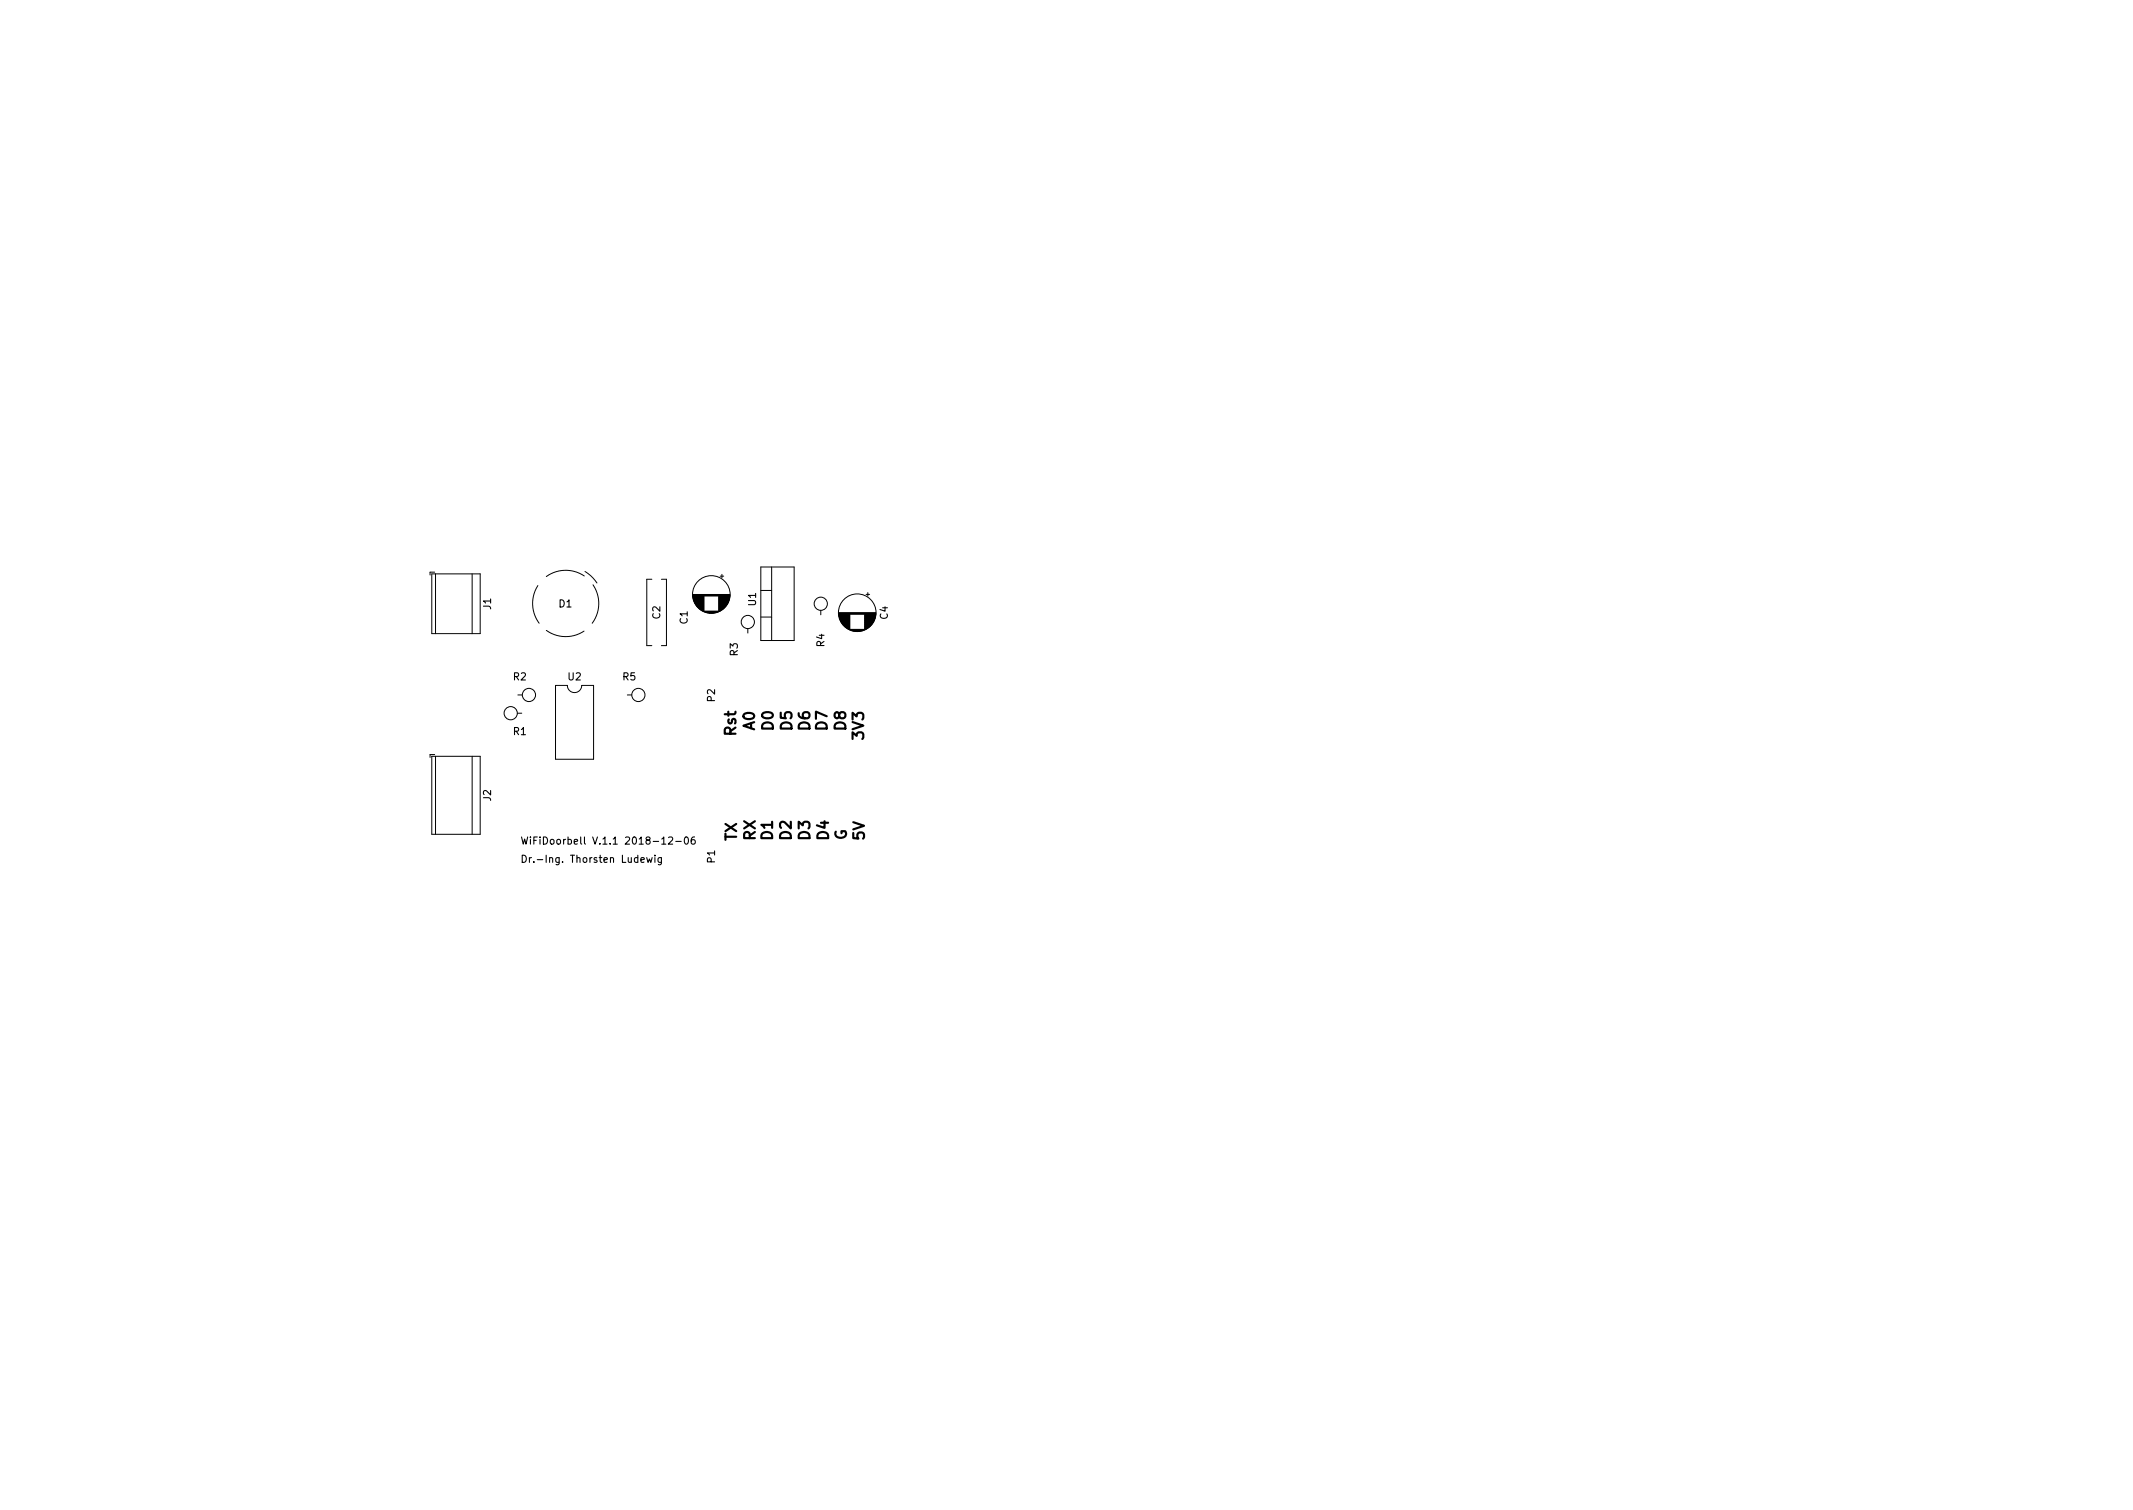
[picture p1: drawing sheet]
<svg xmlns="http://www.w3.org/2000/svg" width="297mm" height="210mm" viewBox="0 0 297 210" stroke-linecap="round" stroke-linejoin="round" font-family="sans-serif">
<defs><g id="words">
<g font-size="2.1">
<text x="105.1" y="101.7" transform="rotate(-90 105.1 101.7)">A0</text>
<text x="107.7" y="101.7" transform="rotate(-90 107.7 101.7)">D0</text>
<text x="110.3" y="101.7" transform="rotate(-90 110.3 101.7)">D5</text>
<text x="112.8" y="101.7" transform="rotate(-90 112.8 101.7)">D6</text>
<text x="115.2" y="101.7" transform="rotate(-90 115.2 101.7)">D7</text>
<text x="117.8" y="101.7" transform="rotate(-90 117.8 101.7)">D8</text>
<text x="102.5" y="102.4" transform="rotate(-90 102.5 102.4)">Rst</text>
<text x="120.3" y="102.9" transform="rotate(-90 120.3 102.9)">3V3</text>
<text x="102.6" y="117.1" transform="rotate(-90 102.6 117.1)">TX</text>
<text x="105.2" y="117.1" transform="rotate(-90 105.2 117.1)">RX</text>
<text x="107.6" y="116.9" transform="rotate(-90 107.6 116.9)">D1</text>
<text x="110.2" y="116.9" transform="rotate(-90 110.2 116.9)">D2</text>
<text x="112.8" y="116.9" transform="rotate(-90 112.8 116.9)">D3</text>
<text x="115.4" y="116.9" transform="rotate(-90 115.4 116.9)">D4</text>
<text x="117.9" y="117" transform="rotate(-90 117.9 117)">G</text>
<text x="120.4" y="117" transform="rotate(-90 120.4 117)">5V</text>
</g>
<g font-size="1.4">
<text x="68.4" y="84.8" transform="rotate(-90 68.4 84.8)">J1</text>
<text x="77.8" y="84.6">D1</text>
<text x="91.9" y="86.2" transform="rotate(-90 91.9 86.2)">C2</text>
<text x="95.8" y="86.9" transform="rotate(-90 95.8 86.9)">C1</text>
<text x="105.3" y="84.3" transform="rotate(-90 105.3 84.3)">U1</text>
<text x="123.6" y="86.2" transform="rotate(-90 123.6 86.2)">C4</text>
<text x="71.5" y="94.7">R2</text>
<text x="79.1" y="94.7">U2</text>
<text x="86.7" y="94.7">R5</text>
<text x="102.7" y="91.3" transform="rotate(-90 102.7 91.3)">R3</text>
<text x="114.8" y="90" transform="rotate(-90 114.8 90)">R4</text>
<text x="99.6" y="97.7" transform="rotate(-90 99.6 97.7)">P2</text>
<text x="71.5" y="102.3">R1</text>
<text x="68.4" y="111.5" transform="rotate(-90 68.4 111.5)">J2</text>
<text x="72.4" y="117.6">WiFiDoorbell V.1.1 2018-12-06</text>
<text x="72.4" y="120.1">Dr.-Ing. Thorsten Ludewig</text>
<text x="99.6" y="120.1" transform="rotate(-90 99.6 120.1)">P1</text>
</g>
</g></defs>
<path d="M90.1 119.4l.1 .7 .2-.5 .2 .5 .2-.7M91.2 119.1v.1M91.2 119.4v.7M92.1 119.4v.8l-.2 .2h-.2M92.1 119.5l-.3-.1-.2 .2 .1 .4h.4M92.2 117.5h.5M93.1 116.6l.4-.1 .2 .3-.6 .7h.6M94.1 117.2h.8M95.4 116.6l.1-.1a.53 .53 0 0 1 .4 .5 .53 .53 0 0 1-.4 .5l-.1-.1-.1-.2zM96.7 116.5l-.3 .1a.67 .67 0 0 0 0 .9l.4-.1v-.3l-.2-.2-.3 .1-.1 .1" fill="none" stroke="#000" stroke-width=".15"/>
<g fill="none" stroke="#000" stroke-width=".14">
<path d="M60.1 79.9h6.8v8.3h-6.8zM60.5 79.7h-.6v.4M60.7 79.9v8.3M65.7 79.9v8.3M81.5 79.6l.7 .6 .9 1M100.5 80v.5M106 78.9h4.6v10.3h-4.6zM107.5 78.9v10.3M72 99.3h.7M72.1 96.8h.6M74.9 81.5a4.6 4.6 0 0 0 .2 5.3M76.1 87.8a4.6 4.6 0 0 0 5.2 .1"/>
<path d="M77.4 95.4h1.6a1 1 0 0 0 1 1 1 1 0 0 0 1-1h1.7v10.3h-5.3zM81.4 80.2a4.6 4.6 0 0 0-5.3 .1M82.6 81.4a4.6 4.6 0 0 1-.1 5.4M87.4 96.8h.6M90.8 80.7h-.7v9.2h.7M92.1 80.7h.7v9.2h-.7M96.5 82.8h5.1M96.5 82.9h5.1M96.5 83h5.1M96.5 83h1.5M96.5 83.1h1.5M96.5 83.2h1.5"/>
<path d="M96.5 83.3h1.5M96.5 83.4h1.5M96.6 83.4h1.4M96.6 83.5h1.4M96.6 83.6h1.4M96.6 83.7h1.4M96.7 83.7h1.3M96.7 83.8h1.3M96.7 83.9h1.3M96.8 83.9h1.2M96.8 84h1.2M96.8 84.1h1.2"/>
<path d="M96.9 84.1h1.1M96.9 84.2h1.1M96.9 84.3h1.1M97 84.3h1M97 84.4h1M97.1 84.4h.9M97.1 84.5h.9M97.2 84.5h.8M97.2 84.6h.8M97.3 84.7h.7M97.4 84.7h.6M97.4 84.8h.6"/>
<path d="M97.5 84.8h.5M97.5 84.9h.5M97.6 84.9h.4M97.7 85h.3M97.8 85.1h.2M97.9 85.1h2.3M98 85.1h2.2M98 85.2h2.1M98.1 85.2h1.9M98.3 85.3h1.6M98.4 85.3h1.3M98.5 85.3h1.1"/>
<path d="M98.8 85.4h.5M100.1 83h1.5M100.1 83.1h1.5M100.1 83.2h1.5M100.1 83.3h1.5M100.1 83.4h1.5M100.1 83.5h1.5M100.1 83.5h1.4M100.1 83.6h1.4M100.1 83.7h1.4M100.1 83.8h1.3M100.1 83.9h1.3"/>
<path d="M100.1 84h1.3M100.1 84h1.2M100.1 84.1h1.2M100.1 84.2h1.1M100.1 84.3h1.1M100.1 84.3h1M100.1 84.4h1M100.1 84.5h.9M100.1 84.6h.8M100.1 84.7h.7M100.1 84.8h.6M100.1 84.9h.5"/>
<path d="M100.1 84.9h.4M100.1 85h.3M100.1 85.1h.2M100.3 80.2h.5M104.1 87.5v.6M106 85.9h1.5M106 82.2h1.5M114.3 85v.6M116.8 85.3h5.2M116.8 85.4h5.2M116.8 85.5h5.2M116.8 85.6h1.5"/>
<path d="M116.8 85.7h1.5M116.8 85.8h1.5M116.9 85.8h1.4M116.9 85.9h1.4M116.9 86h1.4M116.9 86.1h1.4M116.9 86.2h1.4M117 86.2h1.3M117 86.3h1.3M117 86.4h1.3M117.1 86.4h1.2M117.1 86.5h1.2"/>
<path d="M117.1 86.6h1.2M117.2 86.6h1.1M117.2 86.7h1.1M117.2 86.8h1.1M117.3 86.8h1M117.3 86.9h1M117.4 87h.9M117.5 87.1h.8M117.6 87.2h.7M117.7 87.3h.6M117.8 87.4h.5M117.9 87.4h.4"/>
<path d="M117.9 87.5h.4M118 87.5h.3M118.1 87.6h.2M118.2 87.6h2.4M118.3 87.7h2.2M118.4 87.7h2M118.5 87.8h1.8M118.6 87.8h1.6M118.7 87.8h1.4M118.9 87.9h1M119.1 87.9h.6M120.4 87.6h.2"/>
<path d="M120.4 87.6h.3M120.4 87.5h.4M120.4 87.4h.5M120.4 87.4h.6M120.4 87.3h.6M120.4 87.3h.7M120.4 87.2h.7M120.4 87.2h.8M120.4 87.1h.8M120.4 87.1h.9M120.4 87h.9M120.4 87h1"/>
<path d="M120.4 86.9h1M120.4 86.8h1.1M120.4 86.7h1.2M120.4 86.6h1.2M120.4 86.5h1.3M120.4 86.4h1.3M120.4 86.3h1.4M120.4 86.2h1.4M120.4 86.1h1.4M120.4 86h1.5M120.4 85.9h1.5M120.4 85.8h1.5"/>
<path d="M120.4 85.7h1.5M120.4 85.6h1.5M120.6 82.8h.5M120.9 82.5v.5M60.1 105.3h6.8v10.9h-6.8zM60.5 105.1h-.6v.4M60.7 105.3v10.9M65.7 105.3v10.9"/>
<circle cx="71.1" cy="99.3" r=".92"/>
<circle cx="73.7" cy="96.8" r=".92"/>
<circle cx="88.9" cy="96.8" r=".92"/>
<circle cx="99.1" cy="82.8" r="2.62"/>
<circle cx="104.1" cy="86.6" r=".92"/>
<circle cx="114.3" cy="84.1" r=".92"/>
<circle cx="119.4" cy="85.3" r="2.62"/>
</g>
<use href="#words"/>
</svg>
